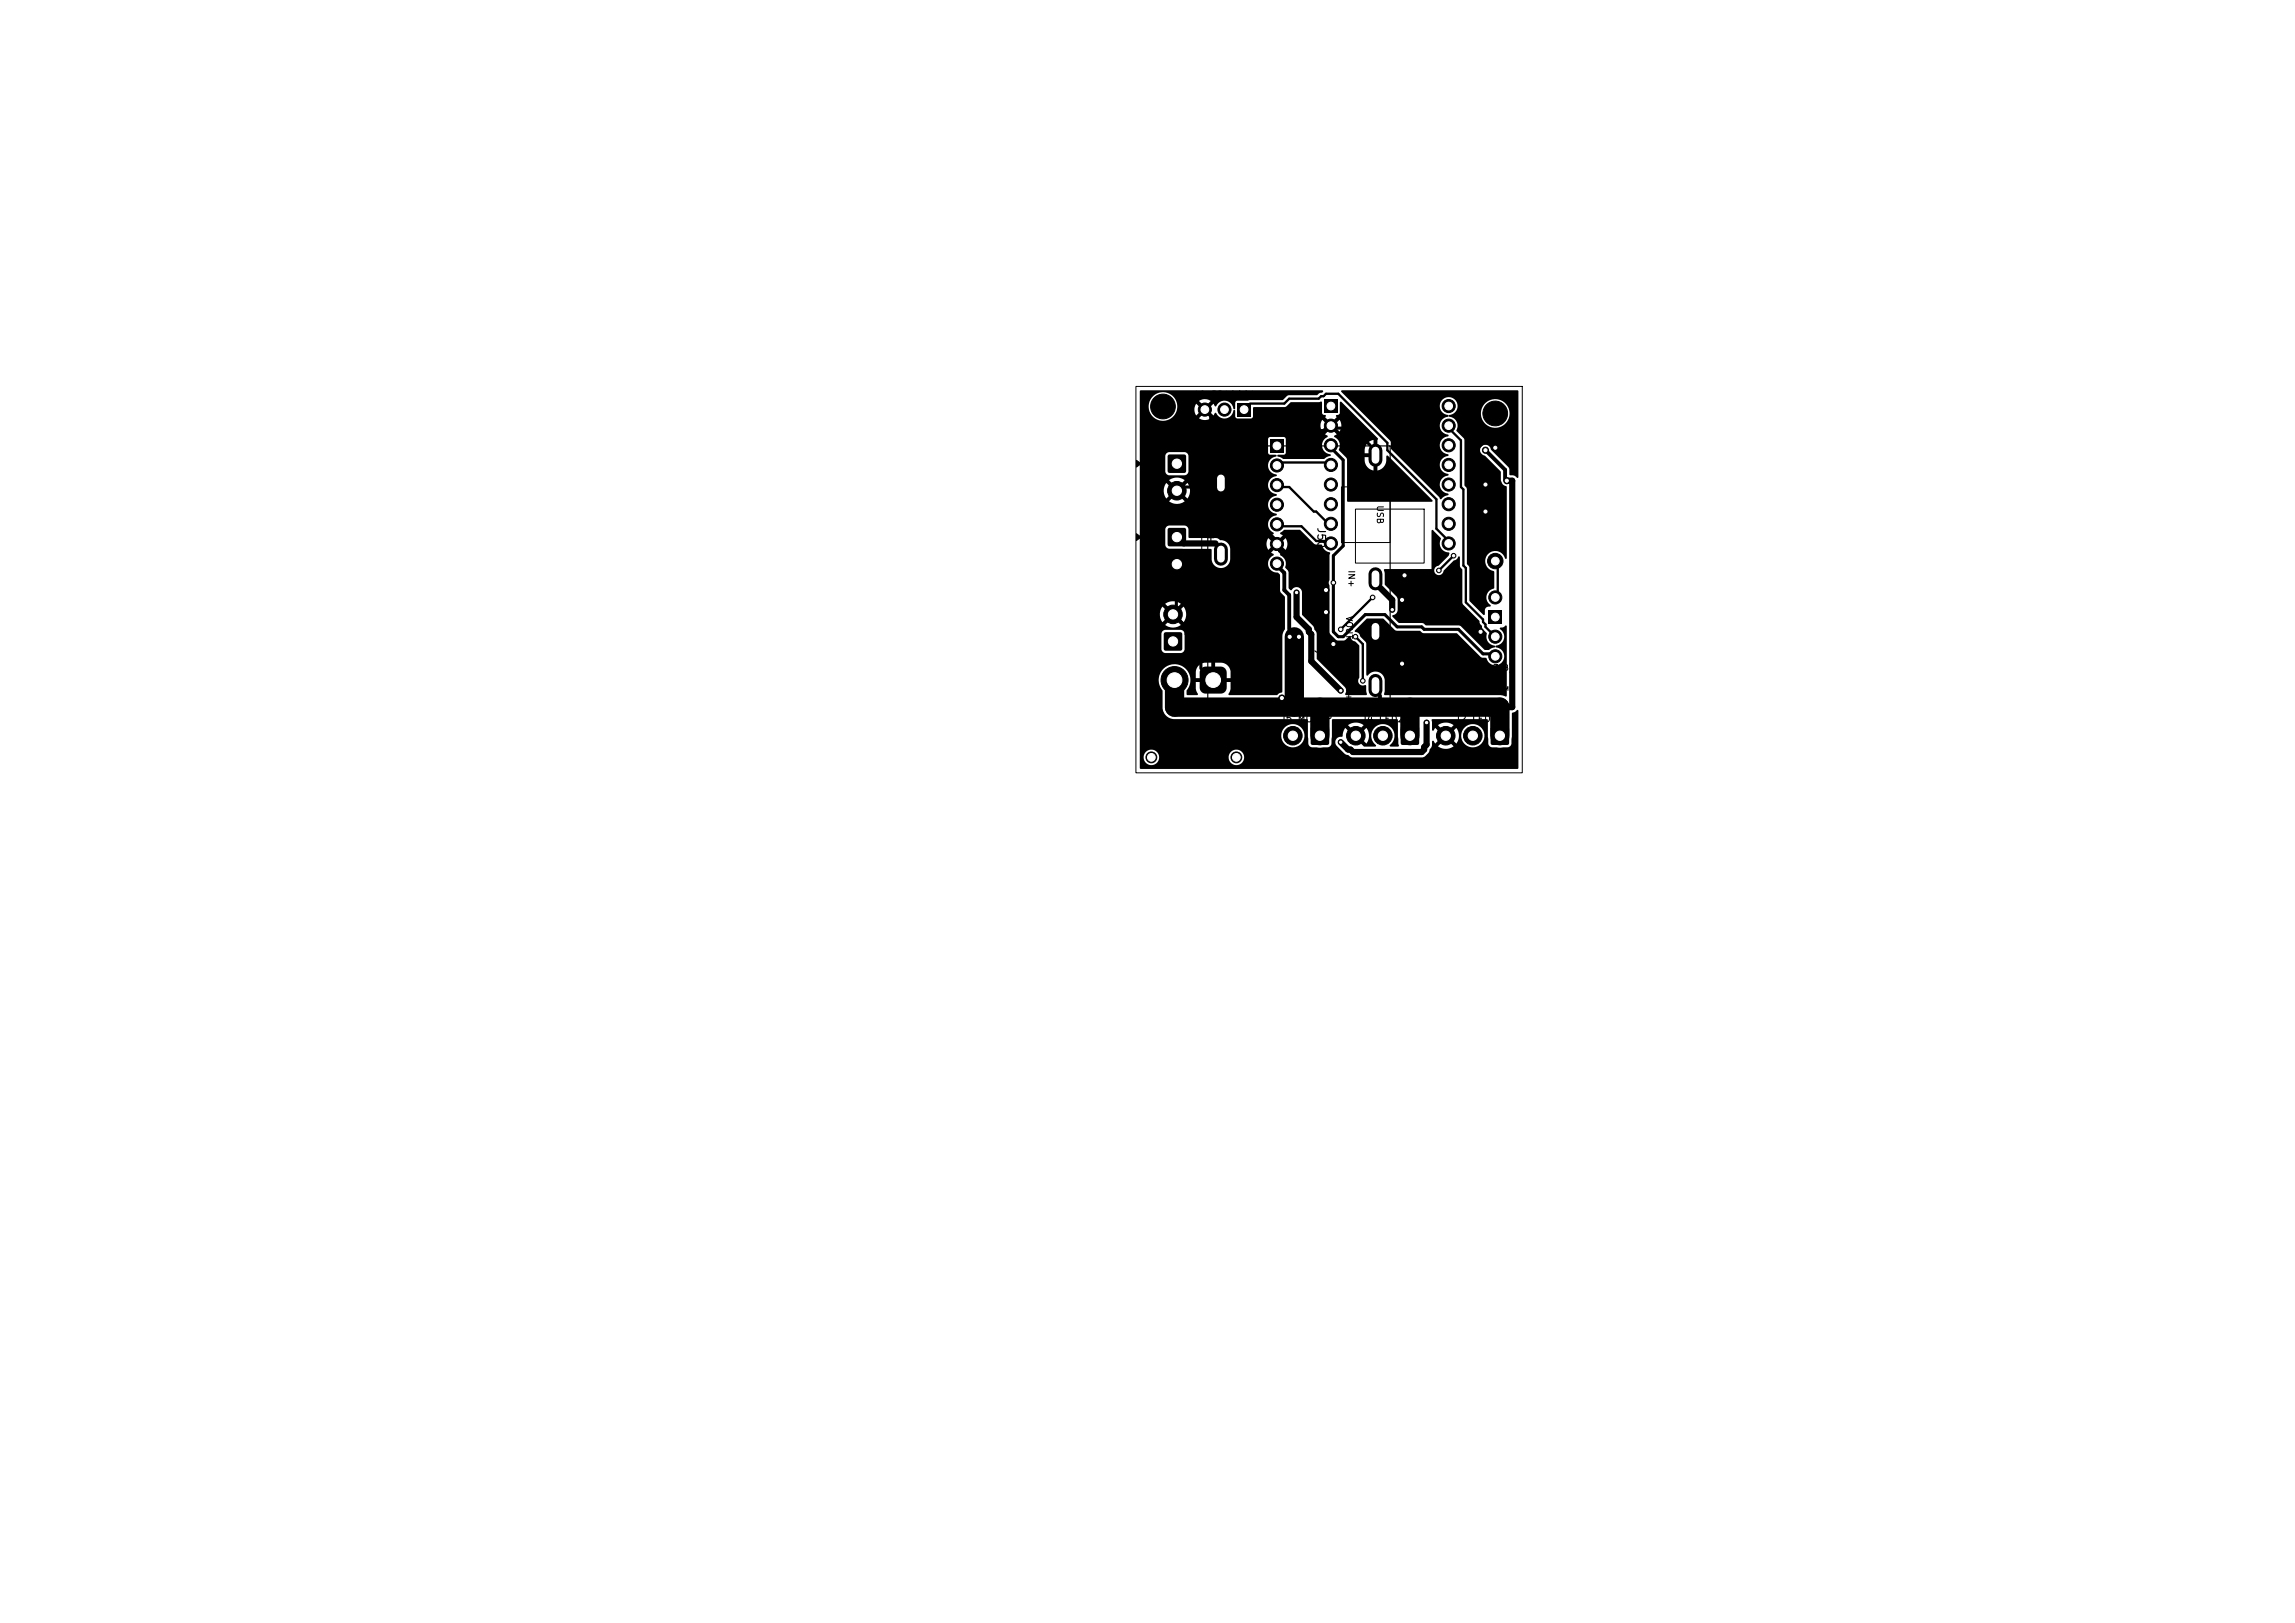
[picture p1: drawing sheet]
<svg xmlns="http://www.w3.org/2000/svg" width="297mm" height="210mm" viewBox="0 0 297 210" stroke-linecap="round" stroke-linejoin="round" font-family="sans-serif">
<defs><g id="words">
<g font-size="1">
<text x="156" y="70.3">+</text>
<text x="170.2" y="68.2" transform="rotate(90 170.2 68.2)">J5019 (заряд + 5 В)</text>
</g>
<g font-size=".9">
<text x="154.3" y="51.8">J6 FS1000A</text>
<text x="165.6" y="93.7">J5 МОТОР</text>
<text x="176.1" y="93.7">J4 LED2</text>
<text x="188.2" y="93.7">J2 LED</text>
</g>
<g font-size=".8">
<text x="178" y="65.3" transform="rotate(90 178 65.3)">USB</text>
<text x="174.3" y="73.7" transform="rotate(90 174.3 73.7)">IN+</text>
<text x="174" y="79.6" transform="rotate(90 174 79.6)">VOUT−</text>
<text x="174" y="86.6" transform="rotate(90 174 86.6)">VOUT+</text>
<text x="180.2" y="87">приймач: SYN480R (3,3 В)</text>
<text x="180.6" y="89.6">ряди SuperMini 15.24 мм</text>
</g>
<text font-size=".7" x="147.5" y="56.1">J8 ЗАРЯДКА 5В</text>
</g></defs>
<g fill="#000">
<path d="M147.6 50.5h23.5l.1 .1-.1 .2-.3 .1-.4 .2h-3.6l-.8 .7-5.9 .1-.2 .2-.1 .8-.1 .1-.1-.1a1.17 1.17 0 0 0-1-1 1.17 1.17 0 0 0-1.2 .7h-.2l-.2-.4-.6 .7-.2-.3-.1-.1 .6-.6-.1-.1a1.34 1.34 0 0 0-1.4 .1l.6 .6-.2 .1-.2 .3-.6-.7-.1 .3h-2.3a1.85 1.85 0 0 0-2.9-1.5 1.85 1.85 0 0 0 0 3.2 1.85 1.85 0 0 0 2.9-1.5v-.2h2.3a1.34 1.34 0 0 0 .1 1.3l.6-.7 .2 .3 .2 .1-.6 .6v.1a1.34 1.34 0 0 0 1.5-.1l-.6-.6 .1-.1 .2-.3 .6 .7 .2-.4h.2a1.19 1.19 0 0 0 1.2 .7 1.19 1.19 0 0 0 1-1h.2l.1 .8 .1 .2 1.9 .1 .2-.3 .1-1.1 .1-.1h4l.8-.7h3.6l.2-.1 .2 .2v1.4l.1 .1 .4 .1-.1 .3 .6 .6-.3 .2v.2l-.7-.7v.1a1.34 1.34 0 0 0 0 1.4l.7-.6 .1 .3 .2 .1-.6 .6 .3 .2v.1a1.18 1.18 0 0 0-.7 1.3 1.18 1.18 0 0 0 1.1 1v.2l-.4 .1-.5 .3h-5.2l-.8-.4 .1-.2h.8l.2-.1v-2l-.3-.2h-1.7l-.3 .3v1.8l.2 .2h.8l.1 .2h-11.4l-.2-.3-.2-.2h-2.2l-.2 .2-.2 .2v2.2l.2 .2 .2 .2 2.3-.1 .2-.2 .1-.2v-2l11.4 .1a1.18 1.18 0 0 0-1.1 1.1 1.18 1.18 0 0 0 1.1 1.2v.1l-.1 .1a1.15 1.15 0 0 0-.8 1.8h-10.3l-.1-.4-.2-.5-.8 .8-.4-.4 .8-.8h-.1a1.69 1.69 0 0 0-1.9 0l.8 .8-.4 .4-.8-.8v.1a1.69 1.69 0 0 0 0 1.9l.8-.8 .4 .4-.8 .8h.1a1.69 1.69 0 0 0 1.9 0l-.8-.8 .4-.4 .8 .8 .2-.5 .1-.6h10.3a1.29 1.29 0 0 0 .9 .5v.2l-.1 .1a1.17 1.17 0 0 0-1 1.2 1.17 1.17 0 0 0 1.1 1.1v.1l-.1 .1a1.17 1.17 0 0 0-1 1 1.17 1.17 0 0 0 .7 1.3v.1l-.3 .2 .6 .6-.2 .2-.1 .2-.7-.7v.1a1.33 1.33 0 0 0 0 1.3h-4.9v-.2a1.3 1.3 0 0 0-1.4-.9l-.4-.3h-3.5l-.1-1.2-.2-.2-.2-.2h-2.1l-.2 .1-.2 .2-.1 2.2 .1 .2 .2 .2 5.6 .1 .1 .1v1.3a1.2 1.2 0 0 0 1.2 1.1 1.2 1.2 0 0 0 1.2-1.1v-1.4h4.9v.2l.7-.7 .1 .2 .2 .2-.6 .6 .3 .2v.1a1.19 1.19 0 0 0-.7 1.4 1.19 1.19 0 0 0 1.3 .9l.3 .3v2.2l.6 .7v2.1h-12.8l-.1-.4-.2-.5-.8 .8-.4-.4 .8-.8a1.69 1.69 0 0 0-2 0l.8 .8-.4 .4-.8-.8v.1a1.69 1.69 0 0 0 0 1.9l.8-.8 .4 .4-.8 .8h.1a1.69 1.69 0 0 0 1.9 0l-.8-.8 .4-.4 .8 .8 .2-.5 .1-.6h12.8v2l-.3 .6h-12.7l-.2-.3-.3-.2h-2l-.2 .1-.2 .2-.1 2.3 .2 .2 .3 .2h2l.3-.2 .2-.3v-2h12.7l-.1 7.6-.3 .1-.4 .2h-6.2v-.1l.2-.6 .1-.9h-1.4v-.6h1.4a1.95 1.95 0 0 0-.3-1.5l-.4-.3a2.14 2.14 0 0 0-1.3-.2v1.4h-.5v-1.4h-.8a1.26 1.26 0 0 0-1.2 1.3v.7h1.3v.6h-1.3a2.14 2.14 0 0 0 .1 1.3l.1 .2-.1 .1h-1.2l-.1-.1v-.4a2.07 2.07 0 0 0-.2-2.9 2.07 2.07 0 0 0-2.8 0 2.07 2.07 0 0 0-.1 2.9v2.5a1.56 1.56 0 0 0 1.4 1.2h17.2l.2 .1v1.9h-.5a1.51 1.51 0 0 0-2.3-1.2 1.51 1.51 0 0 0 0 2.6 1.51 1.51 0 0 0 2.3-1.2v-.2h.5v.5a.98 .98 0 0 0 .2 .9 .98 .98 0 0 0 .9 .2h1.4l.4-.2a.98 .98 0 0 0 .1-.9l.1-2.5h8.4l.1 .1v2.1l.1 1.2-.1 .1h-.9l-.2-.2a1.52 1.52 0 0 0 .3-2.2 1.52 1.52 0 0 0-2.3 0 1.52 1.52 0 0 0 .3 2.3l-.1 .1h-1.5l-.8-.8 .3-.4 .8 .8 .1-.1a1.7 1.7 0 0 0-.1-1.9l-.8 .8-.3-.4 .8-.8h-.1a1.69 1.69 0 0 0-2 0l.9 .8-.4 .4-.8-.8-.3 .5-.1 .6a.72 .72 0 0 0-.8 .4 .72 .72 0 0 0 .1 .8l1 1 1 .5h9.1a1.11 1.11 0 0 0 .7-.6l.2-.5a1.02 1.02 0 0 0 .3-1h.2l.2 .3 .8-.8 .4 .4-.8 .8a1.69 1.69 0 0 0 2 0l-.8-.8 .4-.4 .8 .8v-.1a1.7 1.7 0 0 0 0-1.9l-.8 .8-.4-.4 .8-.8h-.1a1.69 1.69 0 0 0-1.9 0l.8 .8-.4 .4-.8-.8-.2 .3h-.2v-1.4h7.1l.2 .1v1.9h-.5a1.51 1.51 0 0 0-2.3-1.2 1.51 1.51 0 0 0 0 2.6 1.51 1.51 0 0 0 2.3-1.2v-.2h.5v.5a.98 .98 0 0 0 .2 .9 .98 .98 0 0 0 .9 .2h1.4l.3-.2a.98 .98 0 0 0 .2-.9l.1-3.3 .7-.4 .1 .1v6.1h-35.5v-.2a1.01 1.01 0 0 0-1.1-.9 1.01 1.01 0 0 0-.9 1.1h-9v-.2a1.01 1.01 0 0 0-1.5-.8 1.01 1.01 0 0 0 0 1.8 1.01 1.01 0 0 0 1.5-.8h9v.2a1.01 1.01 0 0 0 1.1 .7 1.01 1.01 0 0 0 .9-.9h35.5v1.3l-.1 .1-48.9-.1zM151.2 58.9l.2-.1h1.9l.1 .1 .1 .2v1.9l-.1 .1-.1 .1h-1.9l-.2-.1-.1-.1v-1.9zM160.2 52.2h1.7v1.7h-1.7zM164.4 56.8h1.7v1.7h-1.7zM171.4 51.7h1.7v1.7h-1.7zM173.4 52h.2l4.7 4.7v1.2l-.2-.1-.3 .1v-1a1.45 1.45 0 0 0-1.2 1.8h.9v.5h-.9a1.45 1.45 0 0 0 1.2 1.7v-1l.1 .1 .4-.1v1a1.48 1.48 0 0 0 1.1-1.8l.1-.2 .1 .1 5.8 5.7-.1 .2h-10.9l-.1-.1v-5.3l-.1-.3-.9-1a1.22 1.22 0 0 0-.6-1.7v-.1l.3-.2-.6-.6 .1-.1 .2-.3 .7 .6a1.33 1.33 0 0 0 0-1.5l-.7 .7-.2-.3-.1-.1 .6-.6-.1-.2v-.1a.37 .37 0 0 0 .5-.3zM173.6 50.5h22.8l.1 .1v2.8h-1.1l-.1-.3a1.85 1.85 0 0 0-3-1 1.85 1.85 0 0 0 .5 3.1 1.85 1.85 0 0 0 2.6-1.8h1.1v8.3l-.2 .1a.9 .9 0 0 0-.9-.3l-.2-1-2.2-2.3a.72 .72 0 0 0-.8-.7 .72 .72 0 0 0-.7 .7 .72 .72 0 0 0 .7 .8l2 2v1.1l.1 .3a.84 .84 0 0 0 .7 .5v9.3l-.1 .1h-.1a1.32 1.32 0 0 0-2.3-.6 1.32 1.32 0 0 0 .9 2.2l-.1 2.2a1.2 1.2 0 0 0-.9 1 1.2 1.2 0 0 0 .5 1.3v.1a.58 .58 0 0 0-.7 .4v.6l-.2 .1-1.8-1.9v-4.3l-.4-.5v-9.6l-.3-.5v-5.9l-.1-.2-.9-.9v-.2a1.18 1.18 0 0 0-1-1.7v-.1l.1-.1a1.15 1.15 0 0 0 .9-1.8 1.15 1.15 0 0 0-2 0 1.15 1.15 0 0 0 .9 1.8l.1 .1-.1 .1a1.18 1.18 0 0 0-1.1 1.2 1.18 1.18 0 0 0 1.1 1.2l.1 .1-.1 .1a1.17 1.17 0 0 0-1.1 1.2 1.17 1.17 0 0 0 1.1 1.1l.1 .1-.1 .1a1.17 1.17 0 0 0-1.1 1.2 1.17 1.17 0 0 0 1.1 1.1l.1 .2-.1 .1a1.17 1.17 0 0 0-1.1 1.1 1.17 1.17 0 0 0 1.1 1.2l.1 .1-.1 .1a1.23 1.23 0 0 0-.9 .5h-.1l-.1-.3-6.3-6.2-.1-1.1-6.3-6.3zM147.1 69.1l.6 .4-.6 .4zM147.1 59.6l.6 .4-.6 .4zM151.2 68.4l.2-.1h1.9l.1 .1 .1 .2v1.9l-.1 .1-.1 .1h-1.9l-.2-.1-.1-.1v-1.9zM165.7 68.9l.5-.4 2 .1 1.9 1.8 1 .1a1.29 1.29 0 0 0 1 1v3.5l-.1 .3 .1 .5v6l.1 .3 .7 .7 .2 .1h.9l.6-.6h.1a.8 .8 0 0 0 .7 .7l.5 .6v4.1a.65 .65 0 0 0 0 .8 .65 .65 0 0 0 .8 .1l.2 1.2v.1h-2.7h-.1v-.1a.69 .69 0 0 0 0-.9l-3.7-3.6v-3.4l-.3-.4-.2-.5-1.4-1.4v-3a.73 .73 0 0 0-.6-.6 .73 .73 0 0 0-.8 .4l-.3-.3v-2l-.2-.3-.3-.3a1.38 1.38 0 0 0-.4-1.6l-.2-.1 .3-.3-.6-.6 .2-.1 .1-.3 .7 .7a1.33 1.33 0 0 0 0-1.6l-.7 .7-.1-.3-.2-.1 .6-.6-.3-.2zM179.1 73.6h6.2v-5h.1l1.1 1a1.36 1.36 0 0 0 .4 1.7l.3 .1a.22 .22 0 0 1 .3 0 .22 .22 0 0 1 .1 .3l-.1 .2-1.3 1.3a.62 .62 0 0 0-.6 .6 .62 .62 0 0 0 .6 .6 .62 .62 0 0 0 .6-.6l1.3-1.3a.97 .97 0 0 0 .7-.5l.1 .1v1.1l.3 .5 .1 4.4 2.2 2.2a.83 .83 0 0 0 .3 .7l.1 .4 .5 .5a1.28 1.28 0 0 0 1.1 1.7v.1l-.8 .4h-.6l-3.2-3.1-4.3-.1-.5-.3h-3.1l-.8-.8a.25 .25 0 0 1 .3-.3l.3-.3 .1-.2-.1-1.6-.1-.2-1.5-1.5z"/>
<path d="M150.7 81.9l.2-.1h1.9l.1 .1 .1 .2v1.9l-.1 .1-.1 .1h-1.9l-.2-.1-.1-.1v-1.9zM155.5 86.4l.5-.1h2h.3l.3 .2 .2 .5v2l-.1 .3-.2 .3-.5 .2h-2l-.3-.1-.3-.2-.1-.5v-2v-.3zM169.7 94.1l.2-.1h1.9l.1 .1 .1 .2v1.9l-.1 .1-.1 .1h-1.9l-.2-.1-.1-.1v-1.9zM175.3 81.6l1.6-1.6h2.1l1.5 1.5 .2 .1h3l.5 .3h4.3l3.1 3.1 .7 .1a1.17 1.17 0 0 0 1.3 1 1.17 1.17 0 0 0 1.1-1.2 1.17 1.17 0 0 0-1.1-1.2v-.1a1.2 1.2 0 0 0 1-1 1.2 1.2 0 0 0-.5-1.3v-.1a.76 .76 0 0 0 .8-.3l.1 .1v9.1l-.8-.2h-15l-.1-.1 .1-.4v-1.4a1.23 1.23 0 0 0-.9-1.1 1.23 1.23 0 0 0-1.3 .5l-.2-.1v-4l-.1-.2-.7-.7a.82 .82 0 0 0-.7-.7zM181.3 94.1l.2-.1h1.9l.2 .1 .1 .2v1.9l-.1 .1-.2 .1h-1.9l-.2-.1v-.1v-1.9zM192.7 79h1.7v1.7h-1.7zM193 94.1l.2-.1h1.9l.1 .1 .1 .2v1.9l-.1 .1-.1 .1h-1.9l-.2-.1-.1-.1v-1.9z"/>
</g>
<g fill="#000" stroke="#000" stroke-width=".13">
<circle cx="150.5" cy="52.6" r="1.6"/>
<circle cx="155.9" cy="53" r=".85"/>
<circle cx="158.5" cy="53" r=".85"/>
<circle cx="172.2" cy="55.1" r=".85"/>
<circle cx="172.2" cy="57.6" r=".85"/>
<circle cx="187.5" cy="57.6" r=".85"/>
<circle cx="187.5" cy="55.1" r=".85"/>
<circle cx="187.5" cy="52.5" r=".85"/>
<circle cx="192.2" cy="58.3" r=".4"/>
<circle cx="193.5" cy="53.5" r="1.6"/>
<circle cx="193.5" cy="57.9" r=".4"/>
<circle cx="151.8" cy="79.5" r="1.2"/>
<circle cx="152.3" cy="63.5" r="1.2"/>
<circle cx="152.3" cy="73" r="1.2"/>
<circle cx="165.3" cy="65.3" r=".85"/>
<circle cx="165.3" cy="70.4" r=".85"/>
<circle cx="165.3" cy="72.9" r=".85"/>
<circle cx="165.3" cy="67.8" r=".85"/>
<circle cx="165.3" cy="62.8" r=".85"/>
<circle cx="165.3" cy="60.2" r=".85"/>
<circle cx="167.8" cy="76.7" r=".3"/>
<circle cx="171.6" cy="79.2" r=".4"/>
<circle cx="171.6" cy="76.4" r=".4"/>
<circle cx="172.2" cy="60.2" r=".85"/>
<circle cx="172.2" cy="70.3" r=".85"/>
<circle cx="172.2" cy="65.2" r=".85"/>
<circle cx="172.2" cy="67.8" r=".85"/>
<circle cx="172.2" cy="62.7" r=".85"/>
<circle cx="172.6" cy="75.4" r=".3"/>
<circle cx="177.6" cy="77.3" r=".3"/>
<circle cx="180.2" cy="78.9" r=".3"/>
<circle cx="181.4" cy="77.6" r=".4"/>
<circle cx="181.8" cy="74.4" r=".4"/>
<circle cx="186.2" cy="73.8" r=".3"/>
<circle cx="187.5" cy="70.3" r=".85"/>
<circle cx="187.5" cy="67.8" r=".85"/>
<circle cx="187.5" cy="60.2" r=".85"/>
<circle cx="187.5" cy="65.2" r=".85"/>
<circle cx="187.5" cy="62.7" r=".85"/>
<circle cx="188.1" cy="71.9" r=".3"/>
<circle cx="192.2" cy="66.2" r=".4"/>
<circle cx="192.2" cy="62.7" r=".4"/>
<circle cx="193.5" cy="72.6" r="1"/>
<circle cx="193.5" cy="77.3" r=".85"/>
<circle cx="195" cy="62.2" r=".4"/>
<circle cx="149" cy="98" r=".7"/>
<circle cx="152" cy="88" r="1.75"/>
<circle cx="160" cy="98" r=".7"/>
<circle cx="165.9" cy="90.3" r=".4"/>
<circle cx="166.9" cy="82.4" r=".4"/>
<circle cx="167.3" cy="95.2" r="1.2"/>
<circle cx="168.1" cy="82.4" r=".4"/>
<circle cx="172.6" cy="83.3" r=".4"/>
<circle cx="173.5" cy="81.4" r=".3"/>
<circle cx="173.5" cy="96" r=".3"/>
<circle cx="173.5" cy="89.4" r=".3"/>
<circle cx="175.4" cy="82.4" r=".3"/>
<circle cx="175.5" cy="95.2" r="1.2"/>
<circle cx="176.4" cy="88.1" r=".3"/>
<circle cx="179" cy="95.2" r="1.2"/>
<circle cx="181.4" cy="85.9" r=".4"/>
<circle cx="184.6" cy="93.5" r=".3"/>
<circle cx="187.1" cy="95.2" r="1.2"/>
<circle cx="190.6" cy="95.2" r="1.2"/>
<circle cx="191.6" cy="81.8" r=".4"/>
<circle cx="193.5" cy="84.9" r=".85"/>
<circle cx="193.5" cy="82.4" r=".85"/>
</g>
<path d="M178 58.3v1.2M158 61.9v1.2M158 71.1v1.2M178 74.3v1.2M178 81.1v1.2M178 88.1v1.2" fill="none" stroke="#000" stroke-width="1.8"/>
<g fill="none" stroke="#000" stroke-width=".4">
<path d="M156.4 53.5l.3 .3v2.2l.6 .7M157.3 56.7v4.4M171.6 55.4l-.3 .3h-3.8l-.3 .3h-4.8l-.6 .7h-4.5M172.6 58.3l1.2 1.2v11.1l-1.2 1.3v9.9l.6 .6h.6l2.9-2.9h2.5l1.6 1.6h3.2l.3 .3h4.4l3.2 3.2h1M172.9 55.4h2.2l2.2 2.2M193.5 57.9l-.6-.6h-1l-.6 .6v.7l.9 .9v6.7M152.2 74.1v4.5M153.2 63h4.1M158.6 63.7h.3l6 6M165.6 71v.3l1.2 1.2v.7l1.9 1.9v1.3l2.9 2.8v3.2l1 .9M171.6 76.4l-1.3 1.2v.3M181.8 74.4l-.4 .4v2.8h2.6l1.9 1.9h3.5l2.2 2.3"/>
<path d="M152.6 80.2l.9 .9v1l1.9 1.9v2.5M178.6 83l2.8 2.9"/>
</g>
<path d="M161.8 52.2h4.4l.6-.6h3.8l.4-.3h.3l.3-.3h1.6l6.3 6.3v1l6.4 6.3v3.8l1.3 1.3M165.9 59.8h5.7M187.8 55.7l1.3 1.3v6l.3 .3v9.9l.3 .3v4.4l2.2 2.3v.3l.3 .3v.3l.7 .7h.3M165.9 63h.9l3.2 3.2h.3l1.3 1.3M165.9 68.1h2.5l1.9 1.9h1.3M177.6 77.3l-4.1 4.1M188.1 71.9l-1.9 1.9M193.8 73.5v3.2M175.4 82.4l1 .9v4.8" fill="none" stroke="#000" stroke-width=".3"/>
<path d="M153.2 70.3h4.1M167.8 76.7v3.1l1.6 1.6v.4l.3 .3v3.5l3.8 3.8M178.6 76l1.6 1.6v1.3M195 62.2h.7v29.3h-1.6M184.6 93.5v2.9l-.3 .3v.3l-.3 .3h-8.9l-.3-.3h-.3l-1-1" fill="none" stroke="#000" stroke-width=".8"/>
<path d="M192.2 58.3l2.6 2.5v1.3M165.6 73.5l.6 .6v2.3l.6 .6v4.4M178.6 90v.3" fill="none" stroke="#000" stroke-width=".5"/>
<path d="M152 88v3.5h42.1v3.7M167.5 82.4v9.1M170.8 91.5v3.7M182.5 91.5v3.7" fill="none" stroke="#000" stroke-width="2.5"/>
<path d="M147 50h50v50h-50zM147.1 59.6l.6 .4-.6 .4zM147.7 59.7v-1.6h7.8v7.3h-7.8v-5.1M148.2 58.1v7.3M149.3 58.1v7.3M147.1 69.1l.6 .4-.6 .4zM147.7 69.2v-1.6h7.8v7.3h-7.8v-5.1M148.2 67.6v7.3M149.3 67.6v7.3M173.6 63h6.3v7.2h-6.3zM175.4 65.9h8.9v7h-8.9z" fill="none" stroke="#000" stroke-width=".13"/>
<path d="M156.3 57.7h23.6v33.7h-23.6z" fill="none" stroke="#000" stroke-width=".15"/>
<g fill="#fff" stroke="#fff" stroke-width=".13">
<circle cx="192.2" cy="66.2" r=".2"/>
<circle cx="192.2" cy="62.7" r=".2"/>
<circle cx="181.4" cy="77.6" r=".2"/>
<circle cx="172.6" cy="83.3" r=".2"/>
<circle cx="171.6" cy="79.2" r=".2"/>
<circle cx="191.6" cy="81.8" r=".2"/>
<circle cx="193.5" cy="57.9" r=".2"/>
<circle cx="181.8" cy="74.4" r=".2"/>
<circle cx="181.4" cy="85.9" r=".2"/>
<circle cx="171.6" cy="76.4" r=".2"/>
<circle cx="166.9" cy="82.4" r=".2"/>
<circle cx="192.2" cy="58.3" r=".2"/>
<circle cx="165.9" cy="90.3" r=".2"/>
<circle cx="168.1" cy="82.4" r=".2"/>
<circle cx="195" cy="62.2" r=".2"/>
<circle cx="172.6" cy="75.4" r=".15"/>
<circle cx="188.1" cy="71.9" r=".15"/>
<circle cx="186.2" cy="73.8" r=".15"/>
<circle cx="177.6" cy="77.3" r=".15"/>
<circle cx="173.5" cy="81.4" r=".15"/>
<circle cx="176.4" cy="88.1" r=".15"/>
<circle cx="175.4" cy="82.4" r=".15"/>
<circle cx="173.5" cy="96" r=".15"/>
<circle cx="167.8" cy="76.7" r=".15"/>
<circle cx="180.2" cy="78.9" r=".15"/>
<circle cx="173.5" cy="89.4" r=".15"/>
<circle cx="184.6" cy="93.5" r=".15"/>
<circle cx="165.3" cy="57.7" r=".5"/>
<circle cx="165.3" cy="60.2" r=".5"/>
<circle cx="165.3" cy="62.8" r=".5"/>
<circle cx="165.3" cy="65.3" r=".5"/>
<circle cx="165.3" cy="67.8" r=".5"/>
<circle cx="165.3" cy="70.4" r=".5"/>
<circle cx="165.3" cy="72.9" r=".5"/>
<circle cx="172.2" cy="52.5" r=".5"/>
<circle cx="172.2" cy="55.1" r=".5"/>
<circle cx="172.2" cy="57.6" r=".5"/>
<circle cx="172.2" cy="60.2" r=".5"/>
<circle cx="172.2" cy="62.7" r=".5"/>
<circle cx="172.2" cy="65.2" r=".5"/>
<circle cx="172.2" cy="67.8" r=".5"/>
<circle cx="172.2" cy="70.3" r=".5"/>
<circle cx="187.5" cy="52.5" r=".5"/>
<circle cx="187.5" cy="55.1" r=".5"/>
<circle cx="187.5" cy="57.6" r=".5"/>
<circle cx="187.5" cy="60.2" r=".5"/>
<circle cx="187.5" cy="62.7" r=".5"/>
<circle cx="187.5" cy="65.2" r=".5"/>
<circle cx="187.5" cy="67.8" r=".5"/>
<circle cx="187.5" cy="70.3" r=".5"/>
<circle cx="170.8" cy="95.2" r=".6"/>
<circle cx="167.3" cy="95.2" r=".6"/>
<circle cx="193.5" cy="72.6" r=".5"/>
<circle cx="161" cy="53" r=".5"/>
<circle cx="158.5" cy="53" r=".5"/>
<circle cx="155.9" cy="53" r=".5"/>
<circle cx="194.1" cy="95.2" r=".6"/>
<circle cx="190.6" cy="95.2" r=".6"/>
<circle cx="187.1" cy="95.2" r=".6"/>
<circle cx="193.5" cy="77.3" r=".5"/>
<circle cx="193.5" cy="79.8" r=".5"/>
<circle cx="193.5" cy="82.4" r=".5"/>
<circle cx="193.5" cy="84.9" r=".5"/>
<circle cx="182.5" cy="95.2" r=".6"/>
<circle cx="179" cy="95.2" r=".6"/>
<circle cx="175.5" cy="95.2" r=".6"/>
<circle cx="149" cy="98" r=".5"/>
<circle cx="160" cy="98" r=".5"/>
<circle cx="157" cy="88" r=".95"/>
<circle cx="152" cy="88" r=".95"/>
<circle cx="151.8" cy="83" r=".6"/>
<circle cx="151.8" cy="79.5" r=".6"/>
<circle cx="152.3" cy="69.5" r=".6"/>
<circle cx="152.3" cy="73" r=".6"/>
<circle cx="152.3" cy="60" r=".6"/>
<circle cx="152.3" cy="63.5" r=".6"/>
</g>
<path d="M178 58.3v1.2M158 61.9v1.2M158 71.1v1.2M178 74.3v1.2M178 81.1v1.2M178 88.1v1.2" fill="none" stroke="#fff" stroke-width="1"/>
<use href="#words"/>
</svg>
